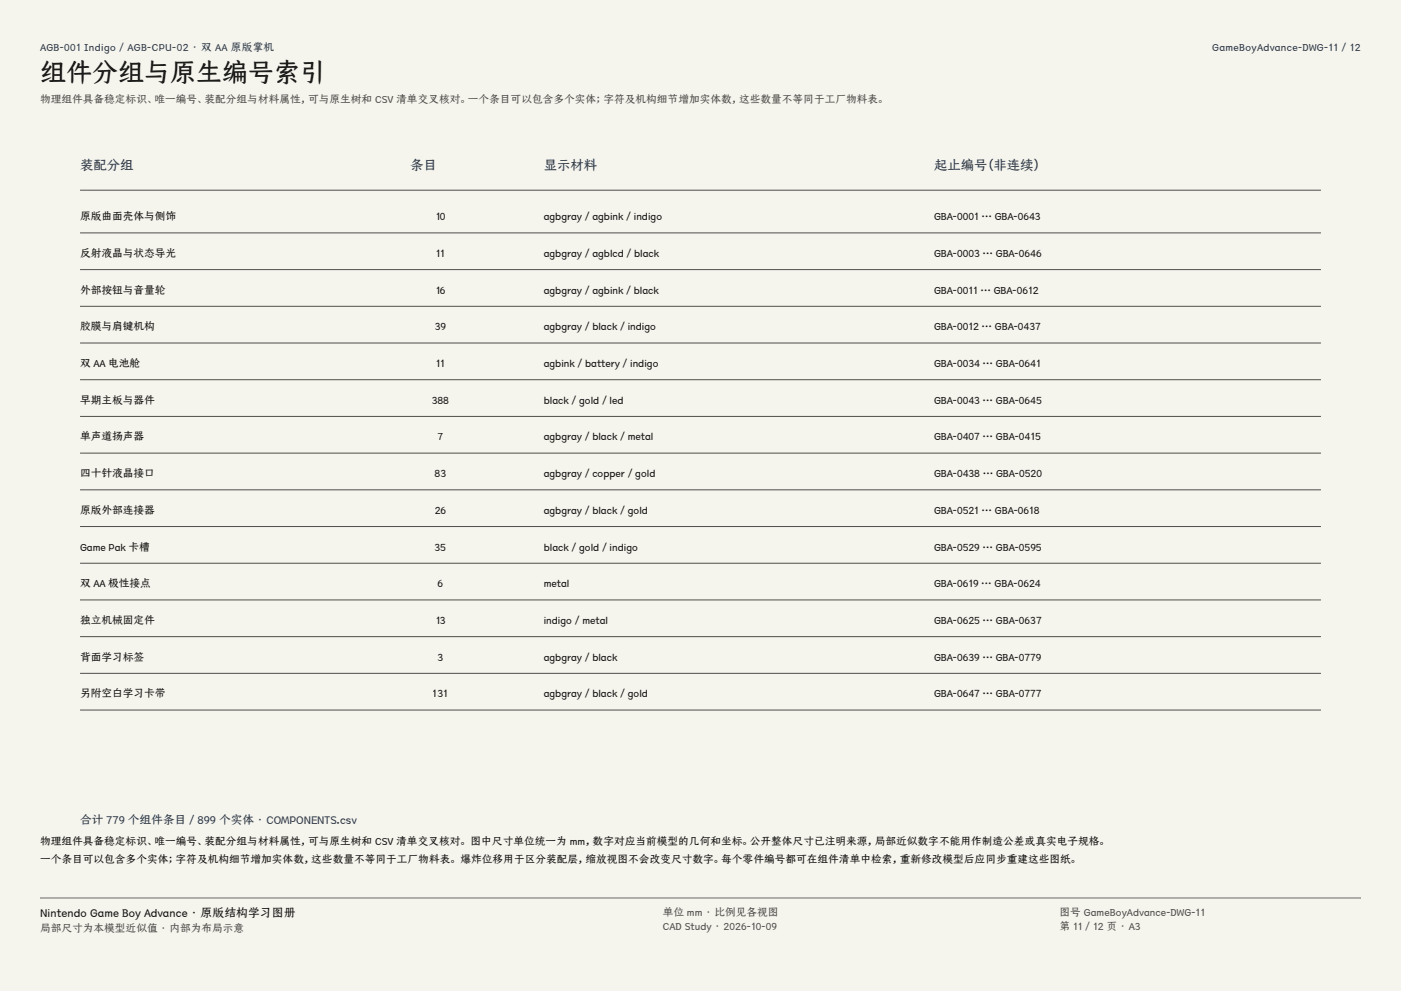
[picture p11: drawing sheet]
<svg xmlns="http://www.w3.org/2000/svg" width="420mm" height="297mm" viewBox="0 0 420 297" stroke-linecap="round" stroke-linejoin="round" font-family="sans-serif">
<defs><g id="words">
<text font-size="7.8" fill="#141413" x="12" y="24.7">组件分组与原生编号索引</text>
<g font-size="4" fill="#1b365d">
<text x="24" y="51">装配分组</text>
<text x="123" y="51">条目</text>
<text x="163" y="51">显示材料</text>
<text x="280" y="51">起止编号（非连续）</text>
</g>
<text font-size="3.5" fill="#1b365d" x="24" y="247">合计 779 个组件条目 / 899 个实体 · COMPONENTS.csv</text>
<text font-size="3.5" fill="#141413" x="12" y="274.9">Nintendo Game Boy Advance · 原版结构学习图册</text>
<g font-size="3.2" fill="#1b365d">
<text x="12" y="15.3">AGB-001 Indigo / AGB-CPU-02 · 双 AA 原版掌机</text>
<text x="363.4" y="15.3">GameBoyAdvance-DWG-11 / 12</text>
</g>
<g font-size="3.2" fill="#504e49">
<text x="12" y="30.9">物理组件具备稳定标识、唯一编号、装配分组与材料属性，可与原生树和 CSV 清单交叉核对。一个条目可以包含多个实体；字符及机构细节增加实体数，这些数量不等同于工厂物料表。</text>
<text x="198.7" y="274.5">单位 mm · 比例见各视图</text>
<text x="317.6" y="274.5">图号 GameBoyAdvance-DWG-11</text>
<text x="12" y="279.3">局部尺寸为本模型近似值 · 内部为布局示意</text>
<text x="198.7" y="278.8">CAD Study · 2026-10-09</text>
<text x="317.6" y="278.8">第 11 / 12 页 · A3</text>
</g>
<g font-size="3.2" fill="#141413">
<text x="24" y="66">原版曲面壳体与侧饰</text>
<text x="130.5" y="66">10</text>
<text x="163" y="66">agbgray / agbink / indigo</text>
<text x="280" y="66">GBA-0001 … GBA-0643</text>
<text x="24" y="77">反射液晶与状态导光</text>
<text x="130.6" y="77">11</text>
<text x="163" y="77">agbgray / agblcd / black</text>
<text x="280" y="77">GBA-0003 … GBA-0646</text>
<text x="24" y="88">外部按钮与音量轮</text>
<text x="130.5" y="88">16</text>
<text x="163" y="88">agbgray / agbink / black</text>
<text x="280" y="88">GBA-0011 … GBA-0612</text>
<text x="24" y="99">胶膜与肩键机构</text>
<text x="130.3" y="99">39</text>
<text x="163" y="99">agbgray / black / indigo</text>
<text x="280" y="99">GBA-0012 … GBA-0437</text>
<text x="24" y="110">双 AA 电池舱</text>
<text x="130.6" y="110">11</text>
<text x="163" y="110">agbink / battery / indigo</text>
<text x="280" y="110">GBA-0034 … GBA-0641</text>
<text x="24" y="121">早期主板与器件</text>
<text x="129.4" y="121">388</text>
<text x="163" y="121">black / gold / led</text>
<text x="280" y="121">GBA-0043 … GBA-0645</text>
<text x="24" y="132">单声道扬声器</text>
<text x="131.2" y="132">7</text>
<text x="163" y="132">agbgray / black / metal</text>
<text x="280" y="132">GBA-0407 … GBA-0415</text>
<text x="24" y="143">四十针液晶接口</text>
<text x="130.3" y="143">83</text>
<text x="163" y="143">agbgray / copper / gold</text>
<text x="280" y="143">GBA-0438 … GBA-0520</text>
<text x="24" y="154">原版外部连接器</text>
<text x="130.3" y="154">26</text>
<text x="163" y="154">agbgray / black / gold</text>
<text x="280" y="154">GBA-0521 … GBA-0618</text>
<text x="24" y="165">Game Pak 卡槽</text>
<text x="130.3" y="165">35</text>
<text x="163" y="165">black / gold / indigo</text>
<text x="280" y="165">GBA-0529 … GBA-0595</text>
<text x="24" y="176">双 AA 极性接点</text>
<text x="131.2" y="176">6</text>
<text x="163" y="176">metal</text>
<text x="280" y="176">GBA-0619 … GBA-0624</text>
<text x="24" y="187">独立机械固定件</text>
<text x="130.4" y="187">13</text>
<text x="163" y="187">indigo / metal</text>
<text x="280" y="187">GBA-0625 … GBA-0637</text>
<text x="24" y="198">背面学习标签</text>
<text x="131.1" y="198">3</text>
<text x="163" y="198">agbgray / black</text>
<text x="280" y="198">GBA-0639 … GBA-0779</text>
<text x="24" y="209">另附空白学习卡带</text>
<text x="129.8" y="209">131</text>
<text x="163" y="209">agbgray / black / gold</text>
<text x="280" y="209">GBA-0647 … GBA-0777</text>
<text x="12" y="253.3">物理组件具备稳定标识、唯一编号、装配分组与材料属性，可与原生树和 CSV 清单交叉核对。 图中尺寸单位统一为 mm，数字对应当前模型的几何和坐标。公开整体尺寸已注明来源，局部近似数字不能用作制造公差或真实电子规格。</text>
<text x="12" y="258.6">一个条目可以包含多个实体；字符及机构细节增加实体数，这些数量不等同于工厂物料表。 爆炸位移用于区分装配层，缩放视图不会改变尺寸数字。每个零件编号都可在组件清单中检索，重新修改模型后应同步重建这些图纸。</text>
</g>
</g></defs>
<g fill="#f5f4ed">
<path d="M0 0h420v297h-420z"/>
<path d="M12 12h396v275h-396z"/>
</g>
<g fill="none" stroke="#504e49" stroke-width=".3">
<path d="M24 57h372M24 69.8h372M24 80.8h372M24 91.8h372M24 102.8h372M24 113.8h372M24 124.8h372M24 135.8h372M24 146.8h372M24 157.8h372M24 168.8h372M24 179.8h372"/>
<path d="M24 190.8h372M24 201.8h372M24 212.8h372"/>
</g>
<path d="M12 269.3h396zM12 269h396v.3h-396z" fill-rule="evenodd" fill="#504e49"/>
<use href="#words"/>
</svg>
